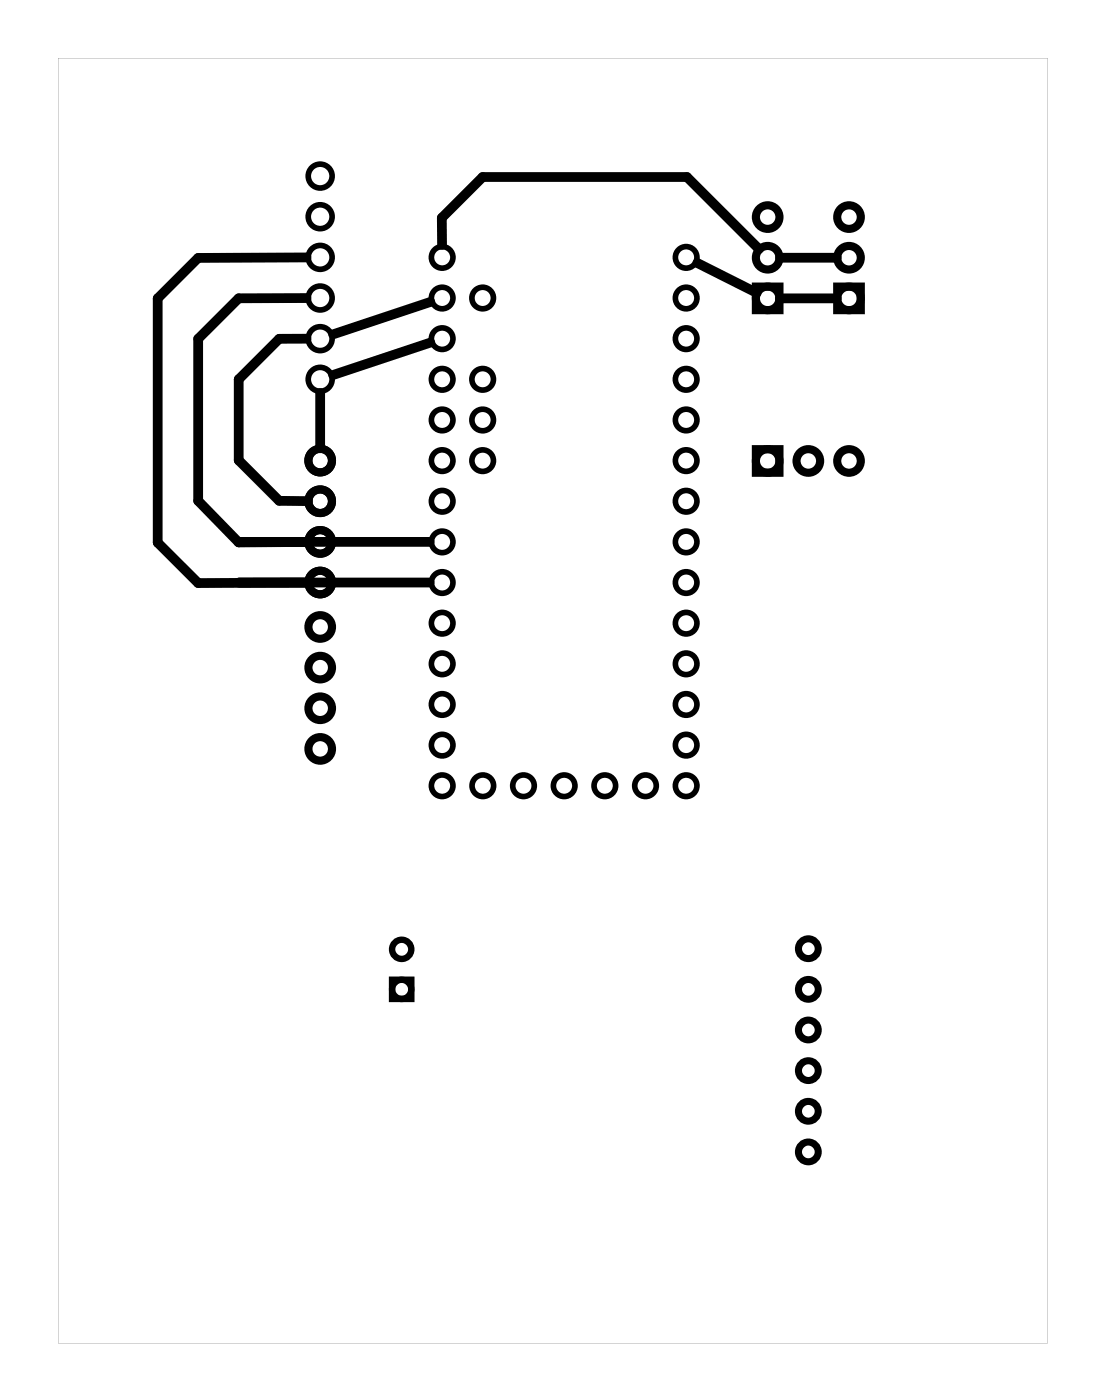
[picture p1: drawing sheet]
<svg xmlns="http://www.w3.org/2000/svg" width="69mm" height="87mm" viewBox="0 0 69 87" stroke-linecap="round" stroke-linejoin="round" font-family="sans-serif">
<path d="M3.6 3.6v80.3h61.8v-80.3zM3.6 3.6h61.8v80.3h-61.8z" fill="#000"/>
<g fill="none" stroke="#000" stroke-width=".35">
<circle cx="20" cy="13.5" r=".75"/>
<circle cx="20" cy="18.6" r=".75"/>
<circle cx="20" cy="16.1" r=".75"/>
<circle cx="20" cy="11" r=".75"/>
<circle cx="27.6" cy="18.6" r=".67"/>
<circle cx="27.6" cy="16.1" r=".67"/>
<circle cx="30.1" cy="18.6" r=".67"/>
<circle cx="42.9" cy="18.6" r=".67"/>
<circle cx="42.9" cy="16.1" r=".67"/>
<circle cx="20" cy="23.7" r=".75"/>
<circle cx="20" cy="21.2" r=".75"/>
<circle cx="27.6" cy="28.8" r=".67"/>
<circle cx="27.6" cy="31.3" r=".67"/>
<circle cx="27.6" cy="26.2" r=".67"/>
<circle cx="27.6" cy="23.7" r=".67"/>
<circle cx="27.6" cy="21.2" r=".67"/>
<circle cx="27.6" cy="33.9" r=".67"/>
<circle cx="27.6" cy="36.4" r=".67"/>
<circle cx="27.6" cy="38.9" r=".67"/>
<circle cx="30.1" cy="26.2" r=".67"/>
<circle cx="30.1" cy="28.8" r=".67"/>
<circle cx="30.1" cy="23.7" r=".67"/>
<circle cx="42.9" cy="31.3" r=".67"/>
<circle cx="42.9" cy="28.8" r=".67"/>
<circle cx="42.9" cy="26.2" r=".67"/>
<circle cx="42.9" cy="21.2" r=".67"/>
<circle cx="42.9" cy="23.7" r=".67"/>
<circle cx="42.9" cy="33.9" r=".67"/>
<circle cx="42.9" cy="36.4" r=".67"/>
<circle cx="42.9" cy="38.9" r=".67"/>
<circle cx="27.6" cy="49.1" r=".67"/>
<circle cx="27.6" cy="44" r=".67"/>
<circle cx="27.6" cy="41.5" r=".67"/>
<circle cx="27.6" cy="46.6" r=".67"/>
<circle cx="30.2" cy="49.1" r=".67"/>
<circle cx="32.7" cy="49.1" r=".67"/>
<circle cx="35.2" cy="49.1" r=".67"/>
<circle cx="37.8" cy="49.1" r=".67"/>
<circle cx="40.3" cy="49.1" r=".67"/>
<circle cx="42.9" cy="49.1" r=".67"/>
<circle cx="42.9" cy="41.5" r=".67"/>
<circle cx="42.9" cy="44" r=".67"/>
<circle cx="42.9" cy="46.6" r=".67"/>
</g>
<g fill="none" stroke="#000" stroke-width=".44">
<circle cx="50.5" cy="59.3" r=".62"/>
<circle cx="50.5" cy="66.9" r=".62"/>
<circle cx="50.5" cy="72" r=".62"/>
<circle cx="50.5" cy="69.4" r=".62"/>
<circle cx="50.5" cy="64.4" r=".62"/>
<circle cx="50.5" cy="61.8" r=".62"/>
</g>
<g fill="none" stroke="#000" stroke-width=".51">
<path d="M47.2 17.9h1.5v1.5h-1.5zM52.3 17.9h1.5v1.5h-1.5zM47.2 28.1h1.5v1.4h-1.5z"/>
<circle cx="47.9" cy="16.1" r=".74"/>
<circle cx="47.9" cy="18.6" r=".74"/>
<circle cx="47.9" cy="13.6" r=".74"/>
<circle cx="53" cy="16.1" r=".74"/>
<circle cx="53" cy="18.6" r=".74"/>
<circle cx="53" cy="13.6" r=".74"/>
<circle cx="20" cy="33.9" r=".74"/>
<circle cx="20" cy="36.4" r=".74"/>
<circle cx="20" cy="28.8" r=".74"/>
<circle cx="20" cy="31.3" r=".74"/>
<circle cx="20" cy="39.2" r=".74"/>
<circle cx="48" cy="28.8" r=".74"/>
<circle cx="50.5" cy="28.8" r=".74"/>
<circle cx="53" cy="28.8" r=".74"/>
<circle cx="20" cy="44.3" r=".74"/>
<circle cx="20" cy="46.8" r=".74"/>
<circle cx="20" cy="41.7" r=".74"/>
</g>
<g fill="none" stroke="#000" stroke-width=".4">
<path d="M24.5 61.2h1.2v1.2h-1.2z"/>
<circle cx="25.1" cy="59.3" r=".6"/>
<circle cx="25.1" cy="61.8" r=".6"/>
</g>
<path d="M19.1 16.1h-6.7l-2.6 2.5v15.3l2.6 2.5h6.8M19.1 18.6h-4.2l-2.5 2.6v10.1l2.5 2.6h4.3M26.9 18.9l-6.1 2M27.6 15.3v-1.7l2.5-2.5h12.8l4.5 4.5M43.6 16.4l3.7 1.9M48.7 18.6h3.6M48.7 16.1h3.6M14.9 33.9h11.9M19.1 21.2h-1.7l-2.5 2.5v5.1l2.5 2.5h1.8M20 24.6v3.4M26.8 36.4h-11.9M26.9 21.4l-6.1 2" fill="none" stroke="#000" stroke-width=".61"/>
</svg>
